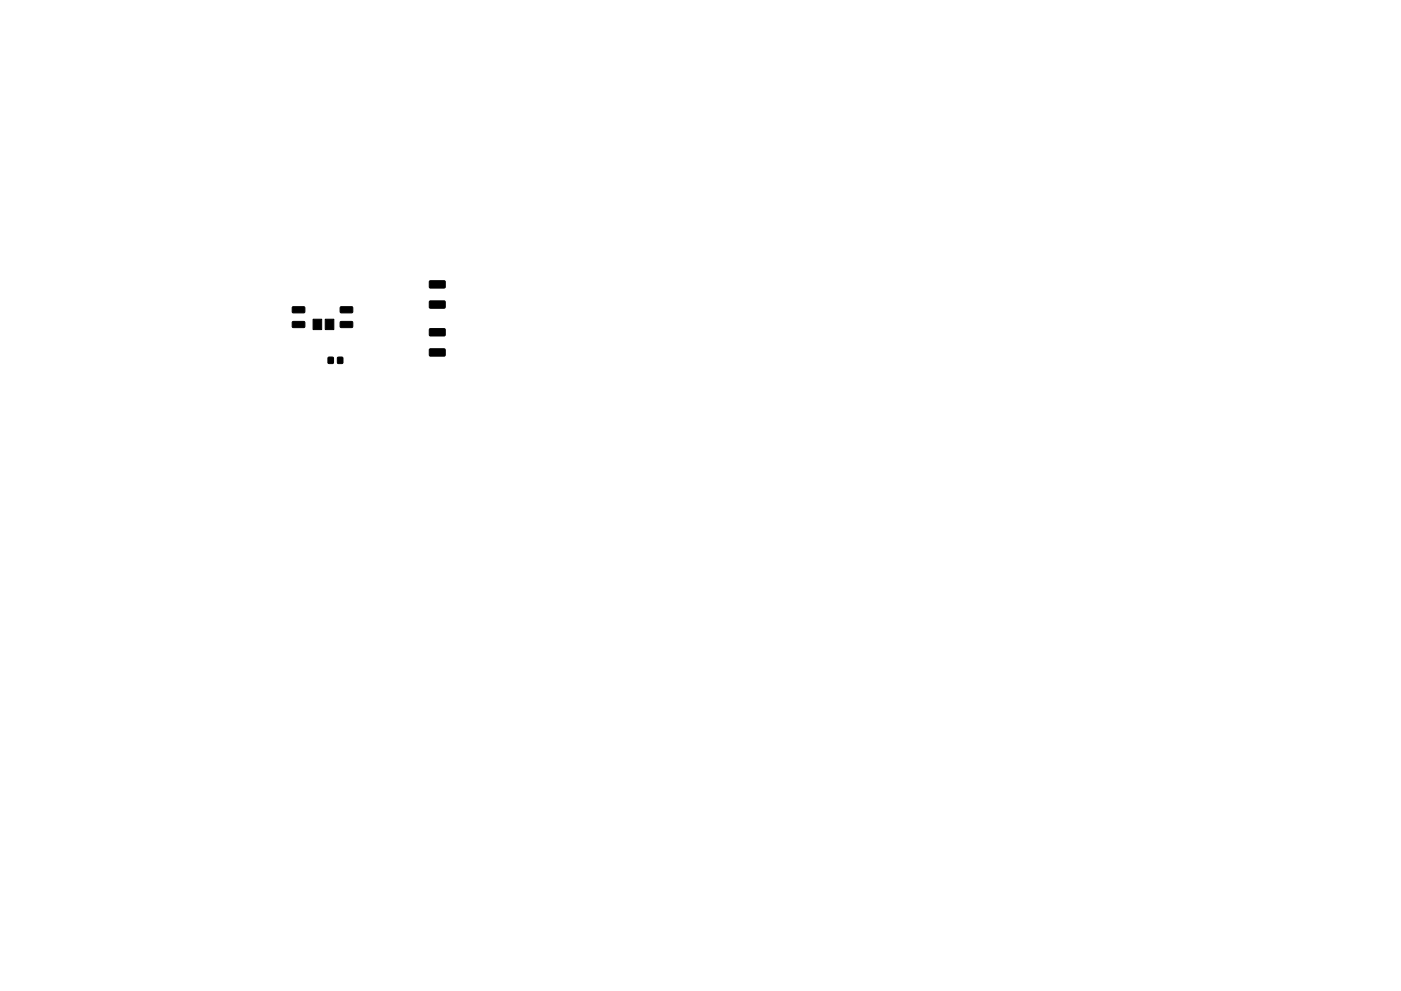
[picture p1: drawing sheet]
<svg xmlns="http://www.w3.org/2000/svg" width="297mm" height="210mm" viewBox="0 0 297 210" stroke-linecap="round" stroke-linejoin="round" font-family="sans-serif">
<path d="M91.1 59.6h3.2l.1 .2v1.2l-.2 .1h-3l-.2-.2zM62 68.3l2.5-.1 .1 .2v1l-.2 .1h-2.3l-.2-.2zM62 65.1h2.5l.1 .2v.9l-.2 .2h-2.3l-.2-.3zM66.4 67.7h1.8v2.2h-1.8zM69 67.7h1.8v2.2h-1.8zM69.6 75.8h1v1.3h-1zM71.6 75.8h1v1.3h-1zM72.2 68.3l2.4-.1 .2 .2v1l-.2 .1h-2.3l-.2-.2zM72.2 65.1h2.4l.2 .2v.9l-.2 .2h-2.3l-.2-.3zM91.1 74.1l3.2-.1 .1 .2v1.2l-.2 .2-3-.1-.2-.2zM91.1 69.8l3.2-.1 .1 .3v1.1l-.2 .2h-3l-.2-.3zM91.1 63.9l3.2-.1 .1 .3v1.1l-.2 .2h-3l-.2-.2z" fill="#000" stroke="#000" stroke-width=".21"/>
</svg>
